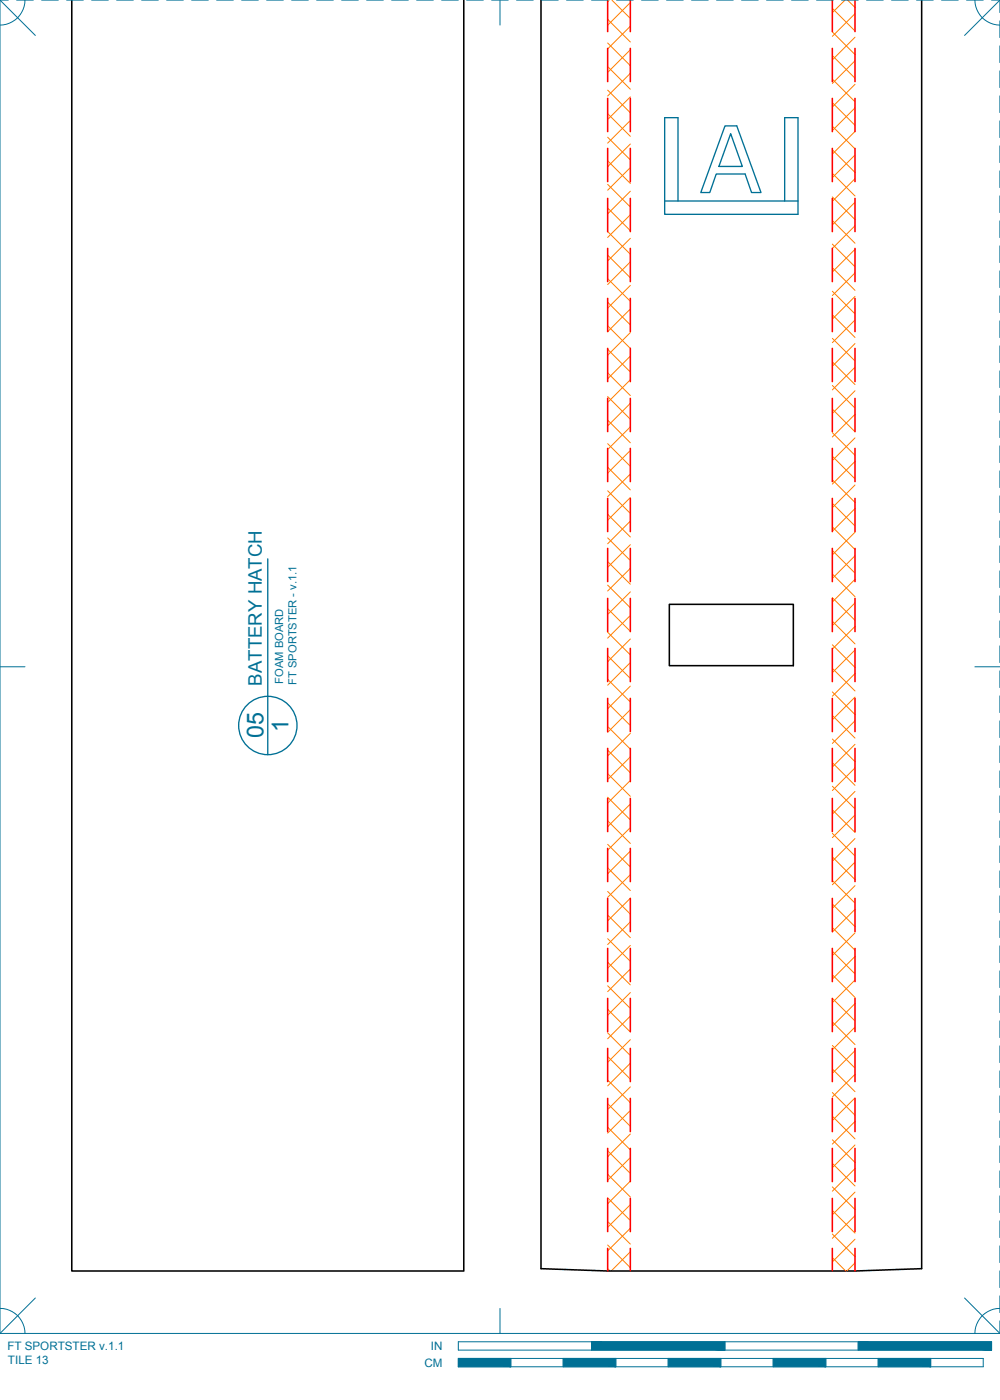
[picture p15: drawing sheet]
<svg xmlns="http://www.w3.org/2000/svg" width="190mm" height="267mm" viewBox="0 0 190 267" stroke-linecap="round" stroke-linejoin="round" font-family="sans-serif">
<defs><g id="words">
<g font-size="4.4" fill="#007095">
<text x="50.2" y="140.7" transform="rotate(-90 50.2 140.7)">05</text>
<text x="55" y="139.4" transform="rotate(-90 55 139.4)">1</text>
</g>
<text font-size="3.5" fill="#007095" x="49.9" y="130.6" transform="rotate(-90 49.9 130.6)">BATTERY HATCH</text>
<g font-size="2.2" fill="#007095">
<text x="1.4" y="257.2">FT SPORTSTER v.1.1</text>
<text x="82.1" y="257.2">IN</text>
<text x="1.5" y="259.9">TILE 13</text>
<text x="80.8" y="260.4">CM</text>
</g>
<g font-size="2.1" fill="#007095">
<text x="53.9" y="130.3" transform="rotate(-90 53.9 130.3)">FOAM BOARD</text>
<text x="56.5" y="130.5" transform="rotate(-90 56.5 130.5)">FT SPORTSTER - v.1.1</text>
</g>
</g></defs>
<!-- layer: 01 CUT -->
<path d="M13.7 0v242.1h74.6v-242.1M103.1 0v241.7l12.7 .4h47.1l12.7-.4v-241.7M127.5 115.1h23.6v11.7h-23.6z" fill="none" stroke="#000" stroke-width=".3"/>
<!-- layer: 06 CAVITY -->
<g fill="none" stroke="#ff7f00" stroke-width=".19">
<path d="M115.8 17.2l4.3 4.3M115.8 12.7l4.3 4.3M115.8 8.2l4.3 4.3M115.8 3.7l4.3 4.3M116 0l-.2 .3M116.6 0l3.5 3.5M120.1 .5l-4.3 4.3M120.1 5l-4.3 4.3M120.1 9.5l-4.3 4.3M120.1 14l-4.3 4.3M120.1 18.5l-4.3 4.3M158.6 19.6l4.3 4.3"/>
<path d="M158.6 15.1l4.3 4.3M158.6 10.6l4.3 4.3M158.6 6.1l4.3 4.3M158.6 1.6l4.3 4.3M161 0l-2.4 2.4M161.5 0l1.4 1.4M162.9 2.6l-4.3 4.3M162.9 7.1l-4.3 4.3M162.9 16.1l-4.3 4.3M162.9 11.6l-4.3 4.3M115.8 39.6l4.3 4.3M115.8 35.1l4.3 4.3"/>
<path d="M115.8 30.6l4.3 4.3M115.8 26.1l4.3 4.4M115.8 21.7l4.3 4.3M120.1 22.9l-4.3 4.4M120.1 27.4l-4.3 4.4M120.1 31.9l-4.3 4.3M120.1 36.4l-4.3 4.3M158.6 37.5l4.3 4.3M158.6 33l4.3 4.3M158.6 28.5l4.3 4.4M158.6 24l4.3 4.4M162.9 20.6l-4.3 4.3"/>
<path d="M162.9 25l-4.3 4.4M162.9 29.5l-4.3 4.3M162.9 34l-4.3 4.4M162.9 38.5l-4.3 4.3M115.8 57.6l4.3 4.3M115.8 53.1l4.3 4.3M115.8 48.6l4.3 4.3M115.8 44.1l4.3 4.3M120.1 40.9l-4.3 4.3M120.1 45.4l-4.3 4.3M120.1 49.9l-4.3 4.3M120.1 54.4l-4.3 4.3"/>
<path d="M120.1 58.9l-4.3 4.3M158.6 60l4.3 4.3M158.6 55.5l4.3 4.3M158.6 51l4.3 4.3M158.6 46.5l4.3 4.3M158.6 42l4.3 4.3M162.9 43l-4.3 4.3M162.9 47.5l-4.3 4.3M162.9 52l-4.3 4.3M162.9 56.5l-4.3 4.3M115.8 75.5l4.3 4.4M115.8 71l4.3 4.4"/>
<path d="M115.8 66.5l4.3 4.4M115.8 62.1l4.3 4.3M120.1 63.4l-4.3 4.3M120.1 67.8l-4.3 4.4M120.1 72.3l-4.3 4.4M120.1 76.8l-4.3 4.4M158.6 77.9l4.3 4.4M158.6 73.4l4.3 4.3M158.6 68.9l4.3 4.4M158.6 64.5l4.3 4.3M162.9 65.4l-4.3 4.4M162.9 70l-4.3 4.3"/>
<path d="M162.9 74.4l-4.3 4.4M162.9 78.9l-4.3 4.3M162.9 61l-4.3 4.3M115.8 98l4.3 4.3M115.8 93.5l4.3 4.3M115.8 89l4.3 4.3M115.8 84.5l4.3 4.3M115.8 80l4.3 4.3M120.1 81.3l-4.3 4.3M120.1 85.8l-4.3 4.3M120.1 90.3l-4.3 4.3M120.1 94.8l-4.3 4.3"/>
<path d="M120.1 99.3l-4.3 4.3M158.6 95.9l4.3 4.3M158.6 91.4l4.3 4.3M158.6 86.9l4.3 4.3M158.6 82.4l4.3 4.3M162.9 83.4l-4.3 4.3M162.9 92.4l-4.3 4.3M162.9 96.9l-4.3 4.3M162.9 87.9l-4.3 4.3M115.8 116l4.3 4.3M115.8 111.5l4.3 4.3M115.8 107l4.3 4.3"/>
<path d="M115.8 102.5l4.3 4.3M120.1 103.8l-4.3 4.3M120.1 108.3l-4.3 4.3M120.1 112.8l-4.3 4.3M120.1 117.2l-4.3 4.4M158.6 118.3l4.3 4.4M158.6 113.9l4.3 4.3M158.6 109.3l4.3 4.4M158.6 104.9l4.3 4.3M158.6 100.4l4.3 4.3M162.9 101.4l-4.3 4.3M162.9 105.9l-4.3 4.3"/>
<path d="M162.9 110.4l-4.3 4.3M162.9 119.3l-4.3 4.4M162.9 114.9l-4.3 4.3M115.8 138.4l4.3 4.3M115.8 133.9l4.3 4.3M115.8 129.4l4.3 4.3M115.8 124.9l4.3 4.3M115.8 120.4l4.3 4.4M120.1 121.7l-4.3 4.3M120.1 126.2l-4.3 4.3M120.1 130.7l-4.3 4.3M120.1 135.2l-4.3 4.3"/>
<path d="M120.1 139.7l-4.3 4.3M158.6 136.3l4.3 4.3M158.6 131.8l4.3 4.3M158.6 127.3l4.3 4.3M158.6 122.8l4.3 4.3M162.9 123.8l-4.3 4.3M162.9 128.3l-4.3 4.3M162.9 132.8l-4.3 4.3M162.9 137.3l-4.3 4.3M115.8 156.4l4.3 4.3M115.8 151.9l4.3 4.3M115.8 147.4l4.3 4.3"/>
<path d="M115.8 142.9l4.3 4.3M120.1 144.2l-4.3 4.3M120.1 148.7l-4.3 4.3M120.1 153.2l-4.3 4.3M120.1 157.6l-4.3 4.4M158.6 158.8l4.3 4.3M158.6 154.3l4.3 4.3M158.6 149.8l4.3 4.3M158.6 145.3l4.3 4.3M158.6 140.8l4.3 4.3M162.9 146.3l-4.3 4.3M162.9 150.8l-4.3 4.3"/>
<path d="M162.9 155.3l-4.3 4.3M162.9 159.7l-4.3 4.4M162.9 141.8l-4.3 4.3M115.8 178.8l4.3 4.3M115.8 174.3l4.3 4.3M115.8 169.8l4.3 4.3M115.8 165.3l4.3 4.4M115.8 160.8l4.3 4.4M120.1 162.1l-4.3 4.4M120.1 166.6l-4.3 4.3M120.1 171.1l-4.3 4.3M120.1 175.6l-4.3 4.3"/>
<path d="M158.6 176.7l4.3 4.3M158.6 172.2l4.3 4.3M158.6 167.7l4.3 4.3M158.6 163.2l4.3 4.4M162.9 164.2l-4.3 4.4M162.9 168.7l-4.3 4.3M162.9 173.2l-4.3 4.3M162.9 177.7l-4.3 4.3M115.8 196.8l4.3 4.3M115.8 192.3l4.3 4.3M115.8 187.8l4.3 4.3M115.8 183.3l4.3 4.3"/>
<path d="M120.1 180.1l-4.3 4.3M120.1 184.6l-4.3 4.3M120.1 189.1l-4.3 4.3M120.1 193.6l-4.3 4.3M120.1 198.1l-4.3 4.3M158.6 199.2l4.3 4.3M158.6 194.7l4.3 4.3M158.6 190.2l4.3 4.3M158.6 185.7l4.3 4.3M158.6 181.2l4.3 4.3M162.9 182.2l-4.3 4.3M162.9 186.7l-4.3 4.3"/>
<path d="M162.9 191.2l-4.3 4.3M162.9 195.7l-4.3 4.3M115.8 219.2l4.3 4.3M115.8 214.7l4.3 4.4M115.8 210.2l4.3 4.4M115.8 205.7l4.3 4.4M115.8 201.3l4.3 4.3M120.1 202.5l-4.3 4.4M120.1 207.1l-4.3 4.3M120.1 211.5l-4.3 4.4M120.1 216l-4.3 4.3M158.6 217.1l4.3 4.3"/>
<path d="M158.6 212.6l4.3 4.4M158.6 208.1l4.3 4.3M158.6 203.6l4.3 4.4M162.9 200.2l-4.3 4.3M162.9 204.7l-4.3 4.3M162.9 209.1l-4.3 4.4M162.9 213.6l-4.3 4.4M162.9 218.1l-4.3 4.3M115.8 237.2l4.3 4.3M115.8 232.7l4.3 4.3M115.8 228.2l4.3 4.3M115.8 223.7l4.3 4.3"/>
<path d="M120.1 220.5l-4.3 4.3M120.1 225l-4.3 4.3M120.1 229.5l-4.3 4.3M120.1 234l-4.3 4.3M120.1 238.5l-3.7 3.6M158.6 239.6l2.5 2.5M158.6 235.1l4.3 4.3M158.6 230.6l4.3 4.3M158.6 226.1l4.3 4.3M158.6 221.6l4.3 4.3M162.9 222.6l-4.3 4.3M162.9 227.1l-4.3 4.3"/>
<path d="M162.9 231.6l-4.3 4.3M162.9 236.1l-4.3 4.3M115.8 241.7l.4 .4M162.9 240.6l-1.6 1.5"/>
</g>
<!-- layer: 02 SCORE -->
<g fill="none" stroke="#f00" stroke-width=".3">
<path d="M115.8 0v6M115.8 9.2v6.4M115.8 18.7v6.4M120.1 0v6M120.1 9.2v6.4M120.1 18.7v6.4M158.6 0v6M158.6 9.2v6.4M158.6 18.7v6.4M162.9 0v6M162.9 9.2v6.4M162.9 18.7v6.4"/>
<path d="M115.8 28.3v6.3M115.8 37.8v6.3M120.1 28.3v6.3M120.1 37.8v6.3M158.6 28.3v6.3M158.6 37.8v6.3M162.9 28.3v6.3M162.9 37.8v6.3M115.8 47.3v6.4M115.8 56.8v6.4M120.1 47.3v6.4M120.1 56.8v6.4"/>
<path d="M158.6 47.3v6.4M158.6 56.8v6.4M162.9 47.3v6.4M162.9 56.8v6.4M115.8 66.4v6.3M115.8 75.9v6.3M120.1 66.4v6.3M120.1 75.9v6.3M158.6 66.4v6.3M158.6 75.9v6.3M162.9 66.4v6.3M162.9 75.9v6.3"/>
<path d="M115.8 85.4v6.4M115.8 94.9v6.4M120.1 85.4v6.4M120.1 94.9v6.4M158.6 85.4v6.4M158.6 94.9v6.4M162.9 85.4v6.4M162.9 94.9v6.4M115.8 104.5v6.3M115.8 114v6.3M120.1 104.5v6.3M120.1 114v6.3"/>
<path d="M158.6 104.5v6.3M158.6 114v6.3M162.9 104.5v6.3M162.9 114v6.3M115.8 123.5v6.4M115.8 133v6.4M120.1 123.5v6.4M120.1 133v6.4M158.6 123.5v6.4M158.6 133v6.4M162.9 123.5v6.4M162.9 133v6.4"/>
<path d="M115.8 142.6v6.3M115.8 152.1v6.3M120.1 142.6v6.3M120.1 152.1v6.3M158.6 142.6v6.3M158.6 152.1v6.3M162.9 142.6v6.3M162.9 152.1v6.3M115.8 161.6v6.4M115.8 171.1v6.4M120.1 161.6v6.4M120.1 171.1v6.4"/>
<path d="M158.6 161.6v6.4M158.6 171.1v6.4M162.9 161.6v6.4M162.9 171.1v6.4M115.8 180.7v6.3M115.8 190.2v6.3M115.8 199.7v6.4M120.1 180.7v6.3M120.1 190.2v6.3M120.1 199.7v6.4M158.6 180.7v6.3M158.6 190.2v6.3"/>
<path d="M158.6 199.7v6.4M162.9 180.7v6.3M162.9 190.2v6.3M162.9 199.7v6.4M115.8 209.2v6.4M115.8 218.8v6.3M120.1 209.2v6.4M120.1 218.8v6.3M158.6 209.2v6.4M158.6 218.8v6.3M162.9 209.2v6.4M162.9 218.8v6.3"/>
<path d="M115.8 228.3v6.3M115.8 237.8v4.3M120.1 228.3v6.3M120.1 237.8v4.3M158.6 228.3v6.3M158.6 237.8v4.3M162.9 228.3v6.3M162.9 237.8v4.3"/>
</g>
<!-- layer: 24 DIMENSIONS -->
<path d="M126.6 38.3h25.4M129.2 38.3v-15.9h-2.6v18.4h25.4v-18.4h-2.5v15.9M138.1 24h2.3l4.6 12.7h-1.8l-1.3-3.6h-5.5l-1.2 3.6h-1.7zM139.2 25.5l2.2 6.2h-4.5z" fill="none" stroke="#007095" stroke-width=".25"/>
<!-- layer: 23 NOTES -->
<g fill="none" stroke="#007095" stroke-width=".25">
<path d="M51 106.5v37.3"/>
<circle cx="51" cy="138.2" r="5.6"/>
</g>
<!-- layer: 22 TILED -->
<g fill="#007095" stroke="#007095" stroke-width=".19">
<path d="M163.5 255.6l25.4 1.6v-1.6zM163.5 255.6l25.4 1.6h-25.4z"/>
<path d="M112.7 255.6l25.4 1.6v-1.6zM112.7 255.6l25.4 1.6h-25.4z"/>
<path d="M167.3 258.8l10 1.6v-1.6zM167.3 258.8l10 1.6h-10z"/>
<path d="M147.3 258.8l10 1.6v-1.6zM147.3 258.8l10 1.6h-10z"/>
<path d="M127.3 258.8l10 1.6v-1.6zM127.3 258.8l10 1.6h-10z"/>
<path d="M107.3 258.8l10 1.6v-1.6zM107.3 258.8l10 1.6h-10z"/>
<path d="M87.3 258.8l10 1.6v-1.6zM87.3 258.8l10 1.6h-10z"/>
</g>
<g fill="none" stroke="#007095" stroke-width=".19">
<path d="M0 0h1.6M0 0v254M0 0l6.7 6.8M3.2 0h3.1M4.8 0a4.8 4.8 0 0 1-4.8 4.8M7.9 0h3.2M12.7 0h3.2M17.5 0h3.1M22.2 0h3.2M27 0h3.2M31.7 0h3.2M36.5 0h3.2"/>
<path d="M41.3 0h3.1M46 0h3.2M50.8 0h3.2M55.6 0h3.1M60.3 0h3.2M65.1 0h3.2M69.8 0h3.2M74.6 0h3.2M79.4 0h3.1M84.1 0h3.2M88.9 0h3.2M93.7 0h3.1"/>
<path d="M95.2 0v4.8M98.4 0h3.2M103.2 0h3.1M107.9 0h3.2M112.7 0h3.2M117.5 0h3.1M122.2 0h3.2M127 0h3.2M131.7 0h3.2M136.5 0h3.2M141.3 0h3.1M146 0h3.2"/>
<path d="M150.8 0h3.2M155.6 0h3.1M160.3 0h3.2M165.1 0h3.2M169.8 0h3.2M174.6 0h3.2M179.4 0h3.1M184.1 0h3.2M185.7 0a4.8 4.8 0 0 0 4.8 4.8M188.9 0h1.6M190.5 0v2.4M190.5 4v3.2"/>
<path d="M190.5 8.7v3.2M190.5 13.5v3.2M190.5 18.3v3.1M190.5 0l-6.8 6.8M190.5 23v3.2M190.5 27.8v3.2M190.5 32.6v3.1M190.5 37.3v3.2M190.5 42.1v3.2M190.5 46.8v3.2M190.5 51.6v3.2M190.5 56.4v3.1"/>
<path d="M190.5 61.1v3.2M190.5 65.9v3.2M190.5 70.7v3.1M190.5 75.4v3.2M190.5 80.2v3.2M190.5 84.9v3.2M190.5 89.7v3.2M190.5 94.5v3.1M190.5 99.2v3.2M190.5 104v3.2M190.5 108.8v3.1M190.5 113.5v3.2"/>
<path d="M190.5 118.3v3.2M0 127h4.8M185.7 127h4.8M190.5 123v3.2M190.5 127.8v3.2M190.5 132.6v3.1M190.5 137.3v3.2M190.5 142.1v3.2M190.5 146.9v3.1M190.5 151.6v3.2M190.5 156.4v3.2M190.5 161.1v3.2"/>
<path d="M190.5 165.9v3.2M190.5 170.7v3.1M190.5 175.4v3.2M190.5 180.2v3.2M190.5 185v3.1M190.5 189.7v3.2M190.5 194.5v3.2M190.5 199.2v3.2M190.5 204v3.2M190.5 208.8v3.1M190.5 213.5v3.2M190.5 218.3v3.2"/>
<path d="M190.5 223.1v3.1M190.5 227.8v3.2M190.5 232.6v3.2M190.5 237.3v3.2M0 249.3a4.7 4.7 0 0 1 4.8 4.7M0 254h190.5M6.7 247.3l-6.7 6.7M87.3 255.6h101.6v1.6h-101.6zM87.3 258.8h100v1.6h-100zM95.2 249.3v4.7M97.3 258.8v1.6M107.3 258.8v1.6"/>
<path d="M112.7 255.6v1.6M117.3 258.8v1.6M127.3 258.8v1.6M137.3 258.8v1.6M138.1 255.6v1.6M147.3 258.8v1.6M157.3 258.8v1.6M163.5 255.6v1.6M167.3 258.8v1.6M177.3 258.8v1.6M183.7 247.3l6.8 6.7M190.5 249.3a4.7 4.7 0 0 0-4.8 4.7"/>
<path d="M190.5 242.1v3.2M190.5 246.9v3.1M190.5 251.6v2.4"/>
</g>
<use href="#words"/>
</svg>
